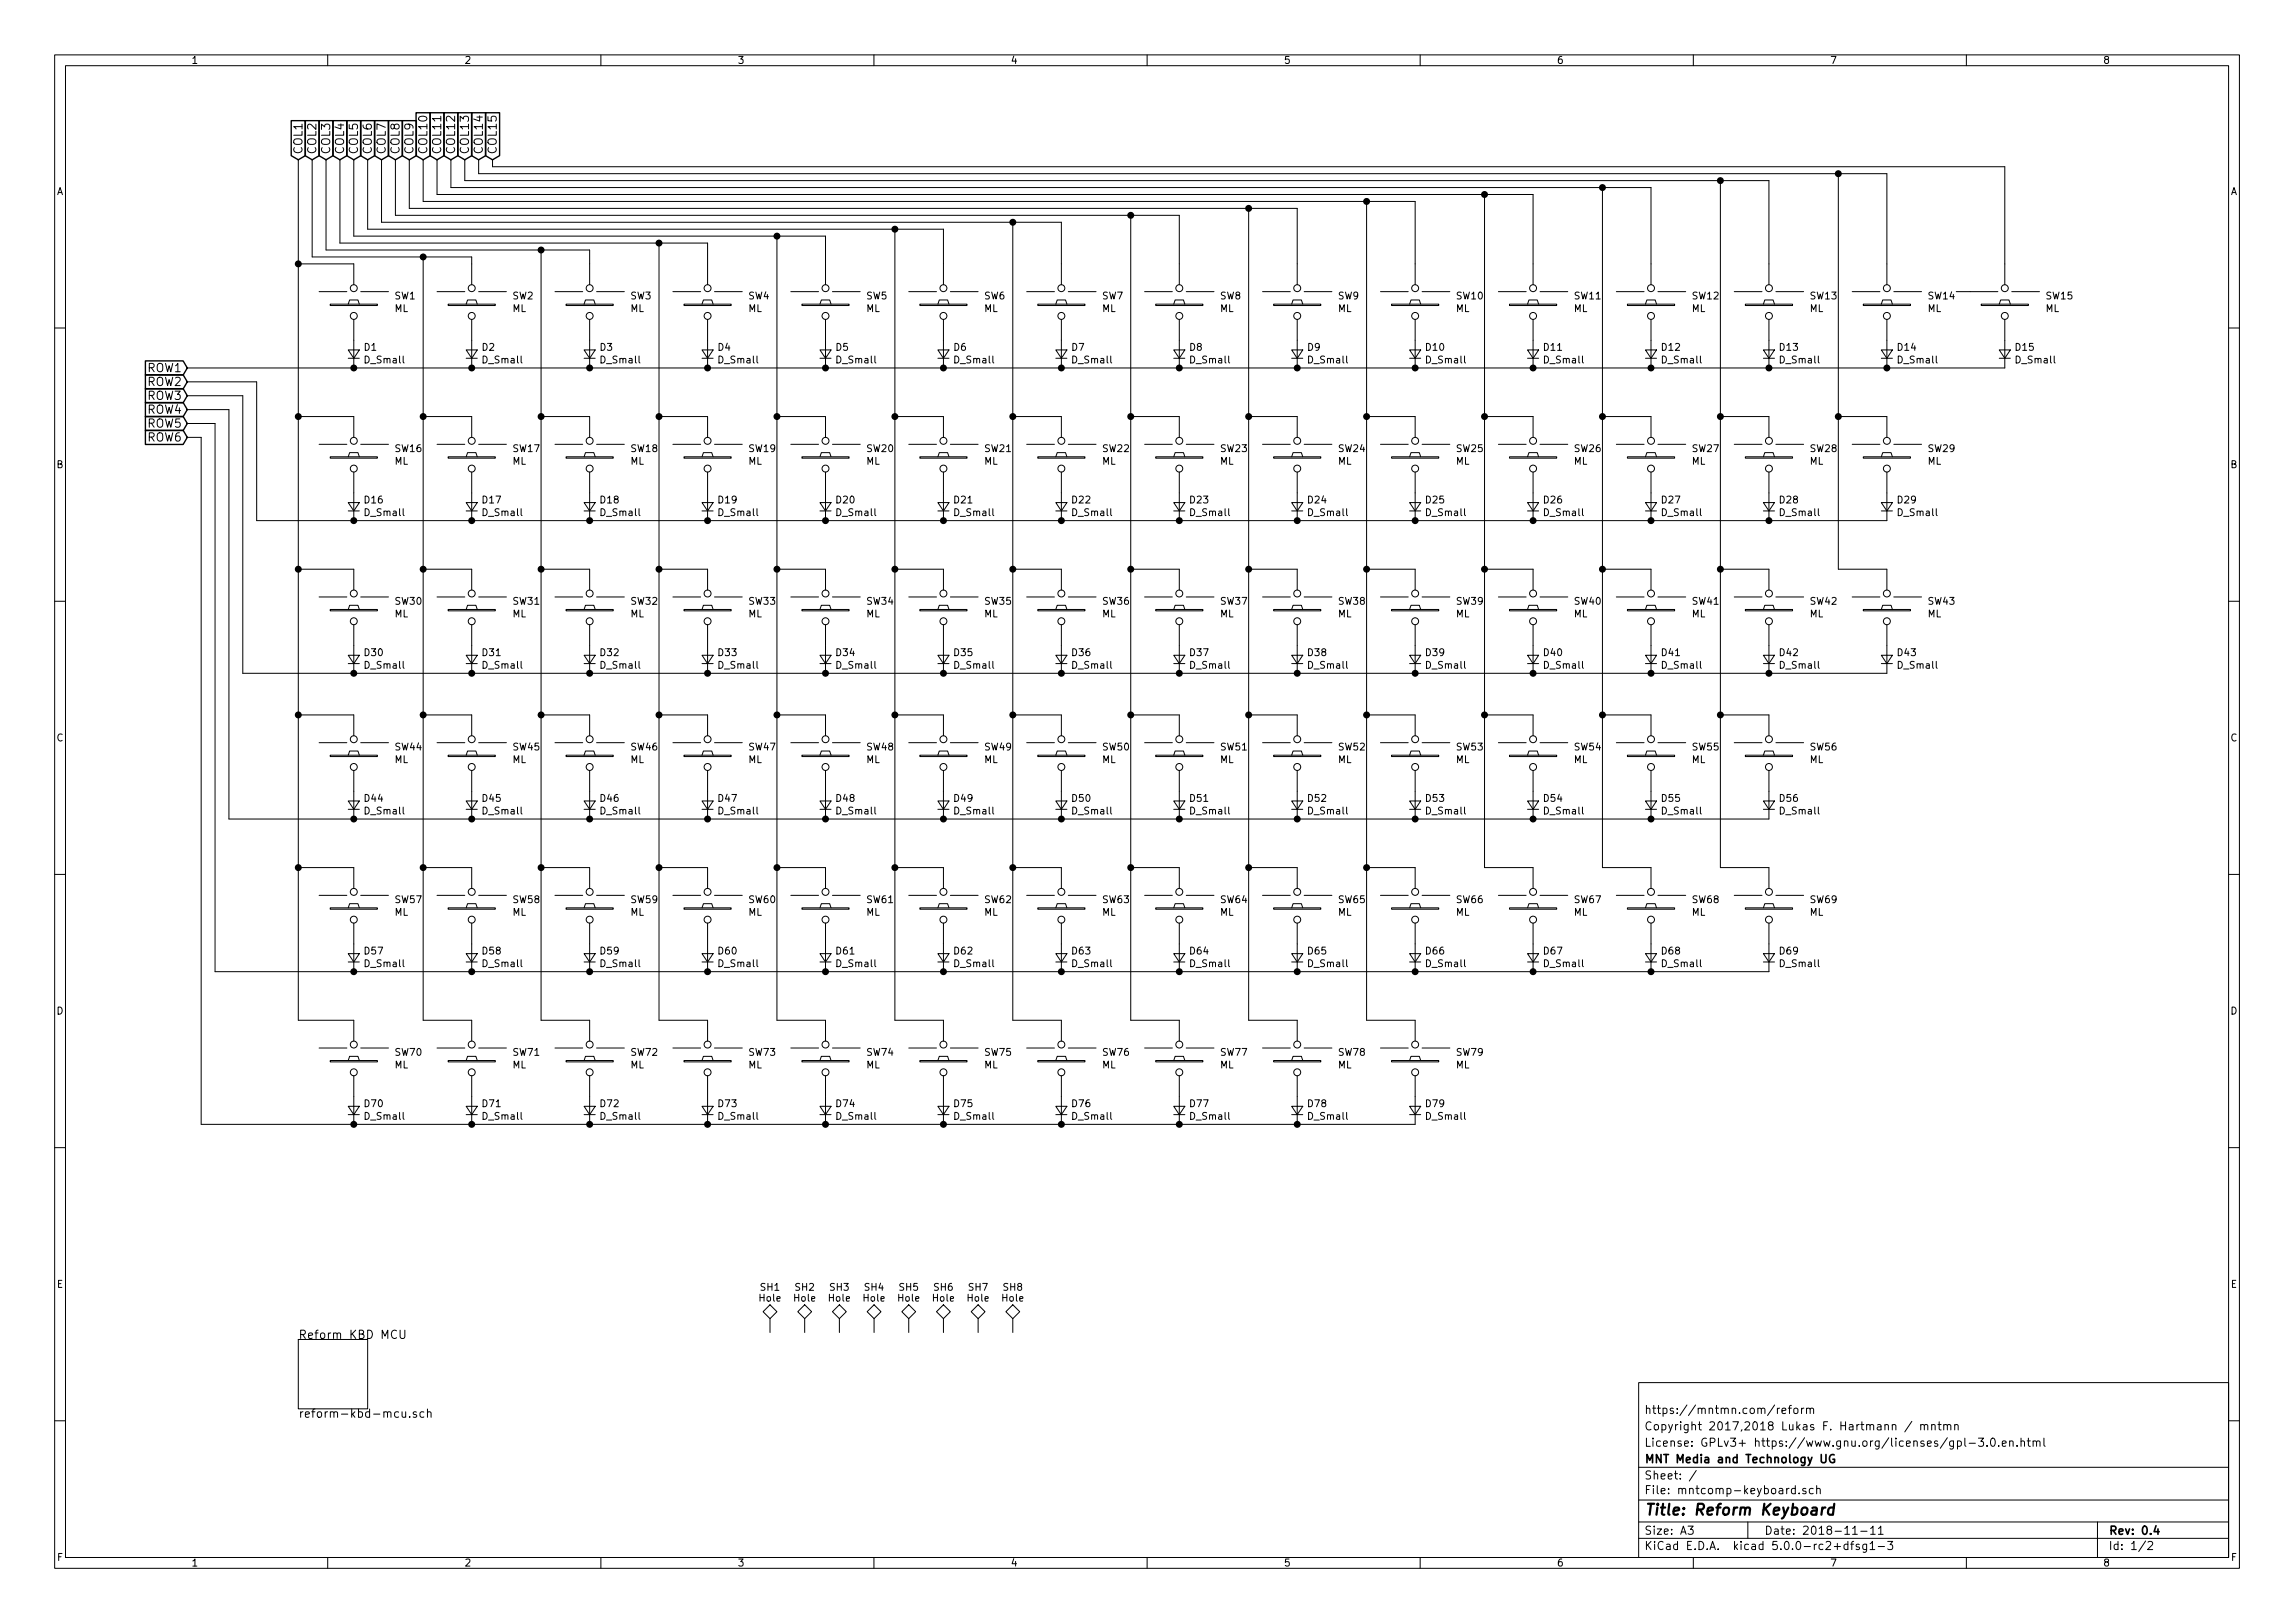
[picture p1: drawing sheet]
<svg xmlns="http://www.w3.org/2000/svg" width="420mm" height="297mm" viewBox="0 0 420 297" stroke-linecap="round" stroke-linejoin="round" font-family="sans-serif">
<defs><g id="words">
<text font-size="2.8" x="301" y="277.3">Title: Reform Keyboard</text>
<g font-size="2.1">
<text x="55.4" y="28.3" transform="rotate(-90 55.4 28.3)">COL1</text>
<text x="57.9" y="28.3" transform="rotate(-90 57.9 28.3)">COL2</text>
<text x="60.5" y="28.3" transform="rotate(-90 60.5 28.3)">COL3</text>
<text x="63" y="28.3" transform="rotate(-90 63 28.3)">COL4</text>
<text x="65.5" y="28.3" transform="rotate(-90 65.5 28.3)">COL5</text>
<text x="68.1" y="28.3" transform="rotate(-90 68.1 28.3)">COL6</text>
<text x="70.6" y="28.3" transform="rotate(-90 70.6 28.3)">COL7</text>
<text x="73.2" y="28.3" transform="rotate(-90 73.2 28.3)">COL8</text>
<text x="75.7" y="28.3" transform="rotate(-90 75.7 28.3)">COL9</text>
<text x="78.2" y="28.3" transform="rotate(-90 78.2 28.3)">COL10</text>
<text x="80.8" y="28.3" transform="rotate(-90 80.8 28.3)">COL11</text>
<text x="83.3" y="28.3" transform="rotate(-90 83.3 28.3)">COL12</text>
<text x="85.9" y="28.3" transform="rotate(-90 85.9 28.3)">COL13</text>
<text x="88.4" y="28.3" transform="rotate(-90 88.4 28.3)">COL14</text>
<text x="90.9" y="28.3" transform="rotate(-90 90.9 28.3)">COL15</text>
<text x="27" y="68.1">ROW1</text>
<text x="27" y="70.6">ROW2</text>
<text x="27" y="73.2">ROW3</text>
<text x="27" y="75.7">ROW4</text>
<text x="27" y="78.3">ROW5</text>
<text x="27" y="80.8">ROW6</text>
<text x="54.6" y="245">Reform KBD MCU</text>
<text x="54.6" y="259.5">reform-kbd-mcu.sch</text>
<text x="301" y="261.8">Copyright 2017,2018 Lukas F. Hartmann / mntmn</text>
<text x="301" y="258.8">https://mntmn.com/reform</text>
<text x="301" y="267.8">MNT Media and Technology UG</text>
<text x="301" y="264.8">License: GPLv3+ https://www.gnu.org/licenses/gpl-3.0.en.html</text>
<text x="301" y="273.5">File: mntcomp-keyboard.sch</text>
<text x="301" y="270.8">Sheet: /</text>
<text x="301" y="280.9">Size: A3</text>
<text x="323" y="280.9">Date: 2018-11-11</text>
<text x="386" y="280.9">Rev: 0.4</text>
<text x="301" y="283.7">KiCad E.D.A. kicad 5.0.0-rc2+dfsg1-3</text>
<text x="386" y="283.7">Id: 1/2</text>
</g>
<g font-size="1.8">
<text x="35" y="11.7">1</text>
<text x="85" y="11.7">2</text>
<text x="135" y="11.7">3</text>
<text x="185" y="11.7">4</text>
<text x="235" y="11.7">5</text>
<text x="285" y="11.7">6</text>
<text x="335" y="11.7">7</text>
<text x="385" y="11.7">8</text>
<text x="10.4" y="35.7">A</text>
<text x="408.4" y="35.7">A</text>
<text x="72.2" y="57.1">ML</text>
<text x="72.3" y="54.8">SW1</text>
<text x="93.8" y="57.1">ML</text>
<text x="93.9" y="54.8">SW2</text>
<text x="115.4" y="57.1">ML</text>
<text x="115.4" y="54.8">SW3</text>
<text x="137" y="57.1">ML</text>
<text x="137" y="54.8">SW4</text>
<text x="158.6" y="57.1">ML</text>
<text x="158.6" y="54.8">SW5</text>
<text x="180.2" y="57.1">ML</text>
<text x="180.2" y="54.8">SW6</text>
<text x="201.8" y="57.1">ML</text>
<text x="201.8" y="54.8">SW7</text>
<text x="223.3" y="57.1">ML</text>
<text x="223.4" y="54.8">SW8</text>
<text x="244.9" y="57.1">ML</text>
<text x="245" y="54.8">SW9</text>
<text x="266.5" y="57.1">ML</text>
<text x="266.7" y="54.8">SW10</text>
<text x="288.1" y="57.1">ML</text>
<text x="288.3" y="54.8">SW11</text>
<text x="309.7" y="57.1">ML</text>
<text x="309.9" y="54.8">SW12</text>
<text x="331.3" y="57.1">ML</text>
<text x="331.4" y="54.8">SW13</text>
<text x="352.9" y="57.1">ML</text>
<text x="353" y="54.8">SW14</text>
<text x="374.5" y="57.1">ML</text>
<text x="374.6" y="54.8">SW15</text>
<text x="66.7" y="64.2">D1</text>
<text x="88.3" y="64.2">D2</text>
<text x="109.9" y="64.2">D3</text>
<text x="131.5" y="64.2">D4</text>
<text x="153.1" y="64.2">D5</text>
<text x="174.7" y="64.2">D6</text>
<text x="196.2" y="64.2">D7</text>
<text x="217.8" y="64.2">D8</text>
<text x="239.4" y="64.2">D9</text>
<text x="261.1" y="64.2">D10</text>
<text x="282.7" y="64.2">D11</text>
<text x="304.3" y="64.2">D12</text>
<text x="325.9" y="64.2">D13</text>
<text x="347.4" y="64.2">D14</text>
<text x="369" y="64.2">D15</text>
<text x="66.9" y="66.5">D_Small</text>
<text x="88.5" y="66.5">D_Small</text>
<text x="110.1" y="66.5">D_Small</text>
<text x="131.7" y="66.5">D_Small</text>
<text x="153.3" y="66.5">D_Small</text>
<text x="174.9" y="66.5">D_Small</text>
<text x="196.4" y="66.5">D_Small</text>
<text x="218" y="66.5">D_Small</text>
<text x="239.6" y="66.5">D_Small</text>
<text x="261.2" y="66.5">D_Small</text>
<text x="282.8" y="66.5">D_Small</text>
<text x="304.4" y="66.5">D_Small</text>
<text x="326" y="66.5">D_Small</text>
<text x="347.6" y="66.5">D_Small</text>
<text x="369.2" y="66.5">D_Small</text>
<text x="72.4" y="82.7">SW16</text>
<text x="94" y="82.7">SW17</text>
<text x="115.5" y="82.7">SW18</text>
<text x="137.1" y="82.7">SW19</text>
<text x="158.7" y="82.7">SW20</text>
<text x="180.3" y="82.7">SW21</text>
<text x="201.9" y="82.7">SW22</text>
<text x="223.5" y="82.7">SW23</text>
<text x="245.1" y="82.7">SW24</text>
<text x="266.7" y="82.7">SW25</text>
<text x="288.3" y="82.7">SW26</text>
<text x="309.9" y="82.7">SW27</text>
<text x="331.4" y="82.7">SW28</text>
<text x="353" y="82.7">SW29</text>
<text x="10.4" y="85.7">B</text>
<text x="72.2" y="85.1">ML</text>
<text x="93.8" y="85.1">ML</text>
<text x="115.4" y="85.1">ML</text>
<text x="137" y="85.1">ML</text>
<text x="158.6" y="85.1">ML</text>
<text x="180.2" y="85.1">ML</text>
<text x="201.8" y="85.1">ML</text>
<text x="223.3" y="85.1">ML</text>
<text x="244.9" y="85.1">ML</text>
<text x="266.5" y="85.1">ML</text>
<text x="288.1" y="85.1">ML</text>
<text x="309.7" y="85.1">ML</text>
<text x="331.3" y="85.1">ML</text>
<text x="352.9" y="85.1">ML</text>
<text x="408.4" y="85.7">B</text>
<text x="66.8" y="92.1">D16</text>
<text x="66.9" y="94.4">D_Small</text>
<text x="88.4" y="92.1">D17</text>
<text x="88.5" y="94.4">D_Small</text>
<text x="110" y="92.1">D18</text>
<text x="110.1" y="94.4">D_Small</text>
<text x="131.5" y="92.1">D19</text>
<text x="131.7" y="94.4">D_Small</text>
<text x="153.1" y="92.1">D20</text>
<text x="153.3" y="94.4">D_Small</text>
<text x="174.7" y="92.1">D21</text>
<text x="174.9" y="94.4">D_Small</text>
<text x="196.3" y="92.1">D22</text>
<text x="196.4" y="94.4">D_Small</text>
<text x="217.9" y="92.1">D23</text>
<text x="218" y="94.4">D_Small</text>
<text x="239.5" y="92.1">D24</text>
<text x="239.6" y="94.4">D_Small</text>
<text x="261.1" y="92.1">D25</text>
<text x="261.2" y="94.4">D_Small</text>
<text x="282.7" y="92.1">D26</text>
<text x="282.8" y="94.4">D_Small</text>
<text x="304.3" y="92.1">D27</text>
<text x="304.4" y="94.4">D_Small</text>
<text x="325.9" y="92.1">D28</text>
<text x="326" y="94.4">D_Small</text>
<text x="347.4" y="92.1">D29</text>
<text x="347.6" y="94.4">D_Small</text>
<text x="72.2" y="113">ML</text>
<text x="72.4" y="110.7">SW30</text>
<text x="93.8" y="113">ML</text>
<text x="94" y="110.7">SW31</text>
<text x="115.4" y="113">ML</text>
<text x="115.5" y="110.7">SW32</text>
<text x="137" y="113">ML</text>
<text x="137.1" y="110.7">SW33</text>
<text x="158.6" y="113">ML</text>
<text x="158.7" y="110.7">SW34</text>
<text x="180.2" y="113">ML</text>
<text x="180.3" y="110.7">SW35</text>
<text x="201.8" y="113">ML</text>
<text x="201.9" y="110.7">SW36</text>
<text x="223.3" y="113">ML</text>
<text x="223.5" y="110.7">SW37</text>
<text x="244.9" y="113">ML</text>
<text x="245.1" y="110.7">SW38</text>
<text x="266.5" y="113">ML</text>
<text x="266.7" y="110.7">SW39</text>
<text x="288.1" y="113">ML</text>
<text x="288.3" y="110.7">SW40</text>
<text x="309.7" y="113">ML</text>
<text x="309.9" y="110.7">SW41</text>
<text x="331.3" y="113">ML</text>
<text x="331.4" y="110.7">SW42</text>
<text x="352.9" y="113">ML</text>
<text x="353" y="110.7">SW43</text>
<text x="66.8" y="120.1">D30</text>
<text x="66.9" y="122.4">D_Small</text>
<text x="88.4" y="120.1">D31</text>
<text x="88.5" y="122.4">D_Small</text>
<text x="110" y="120.1">D32</text>
<text x="110.1" y="122.4">D_Small</text>
<text x="131.5" y="120.1">D33</text>
<text x="131.7" y="122.4">D_Small</text>
<text x="153.1" y="120.1">D34</text>
<text x="153.3" y="122.4">D_Small</text>
<text x="174.7" y="120.1">D35</text>
<text x="174.9" y="122.4">D_Small</text>
<text x="196.3" y="120.1">D36</text>
<text x="196.4" y="122.4">D_Small</text>
<text x="217.9" y="120.1">D37</text>
<text x="218" y="122.4">D_Small</text>
<text x="239.5" y="120.1">D38</text>
<text x="239.6" y="122.4">D_Small</text>
<text x="261.1" y="120.1">D39</text>
<text x="261.2" y="122.4">D_Small</text>
<text x="282.7" y="120.1">D40</text>
<text x="282.8" y="122.4">D_Small</text>
<text x="304.3" y="120.1">D41</text>
<text x="304.4" y="122.4">D_Small</text>
<text x="325.9" y="120.1">D42</text>
<text x="326" y="122.4">D_Small</text>
<text x="347.4" y="120.1">D43</text>
<text x="347.6" y="122.4">D_Small</text>
<text x="10.4" y="135.7">C</text>
<text x="72.4" y="137.3">SW44</text>
<text x="94" y="137.3">SW45</text>
<text x="115.5" y="137.3">SW46</text>
<text x="137.1" y="137.3">SW47</text>
<text x="158.7" y="137.3">SW48</text>
<text x="180.3" y="137.3">SW49</text>
<text x="201.9" y="137.3">SW50</text>
<text x="223.5" y="137.3">SW51</text>
<text x="245.1" y="137.3">SW52</text>
<text x="266.7" y="137.3">SW53</text>
<text x="288.3" y="137.3">SW54</text>
<text x="309.9" y="137.3">SW55</text>
<text x="331.4" y="137.3">SW56</text>
<text x="408.4" y="135.7">C</text>
<text x="72.2" y="139.7">ML</text>
<text x="93.8" y="139.7">ML</text>
<text x="115.4" y="139.7">ML</text>
<text x="137" y="139.7">ML</text>
<text x="158.6" y="139.7">ML</text>
<text x="180.2" y="139.7">ML</text>
<text x="201.8" y="139.7">ML</text>
<text x="223.3" y="139.7">ML</text>
<text x="244.9" y="139.7">ML</text>
<text x="266.5" y="139.7">ML</text>
<text x="288.1" y="139.7">ML</text>
<text x="309.7" y="139.7">ML</text>
<text x="331.3" y="139.7">ML</text>
<text x="66.8" y="146.7">D44</text>
<text x="66.9" y="149.1">D_Small</text>
<text x="88.4" y="146.7">D45</text>
<text x="88.5" y="149.1">D_Small</text>
<text x="110" y="146.7">D46</text>
<text x="110.1" y="149.1">D_Small</text>
<text x="131.5" y="146.7">D47</text>
<text x="131.7" y="149.1">D_Small</text>
<text x="153.1" y="146.7">D48</text>
<text x="153.3" y="149.1">D_Small</text>
<text x="174.7" y="146.7">D49</text>
<text x="174.9" y="149.1">D_Small</text>
<text x="196.3" y="146.7">D50</text>
<text x="196.4" y="149.1">D_Small</text>
<text x="217.9" y="146.7">D51</text>
<text x="218" y="149.1">D_Small</text>
<text x="239.5" y="146.7">D52</text>
<text x="239.6" y="149.1">D_Small</text>
<text x="261.1" y="146.7">D53</text>
<text x="261.2" y="149.1">D_Small</text>
<text x="282.7" y="146.7">D54</text>
<text x="282.8" y="149.1">D_Small</text>
<text x="304.3" y="146.7">D55</text>
<text x="304.4" y="149.1">D_Small</text>
<text x="325.9" y="146.7">D56</text>
<text x="326" y="149.1">D_Small</text>
<text x="72.2" y="167.6">ML</text>
<text x="72.4" y="165.3">SW57</text>
<text x="93.8" y="167.6">ML</text>
<text x="94" y="165.3">SW58</text>
<text x="115.4" y="167.6">ML</text>
<text x="115.5" y="165.3">SW59</text>
<text x="137" y="167.6">ML</text>
<text x="137.1" y="165.3">SW60</text>
<text x="158.6" y="167.6">ML</text>
<text x="158.7" y="165.3">SW61</text>
<text x="180.2" y="167.6">ML</text>
<text x="180.3" y="165.3">SW62</text>
<text x="201.8" y="167.6">ML</text>
<text x="201.9" y="165.3">SW63</text>
<text x="223.3" y="167.6">ML</text>
<text x="223.5" y="165.3">SW64</text>
<text x="244.9" y="167.6">ML</text>
<text x="245.1" y="165.3">SW65</text>
<text x="266.5" y="167.6">ML</text>
<text x="266.7" y="165.3">SW66</text>
<text x="288.1" y="167.6">ML</text>
<text x="288.3" y="165.3">SW67</text>
<text x="309.7" y="167.6">ML</text>
<text x="309.9" y="165.3">SW68</text>
<text x="331.3" y="167.6">ML</text>
<text x="331.4" y="165.3">SW69</text>
<text x="66.8" y="174.7">D57</text>
<text x="66.9" y="177">D_Small</text>
<text x="88.4" y="174.7">D58</text>
<text x="88.5" y="177">D_Small</text>
<text x="110" y="174.7">D59</text>
<text x="110.1" y="177">D_Small</text>
<text x="131.5" y="174.7">D60</text>
<text x="131.7" y="177">D_Small</text>
<text x="153.1" y="174.7">D61</text>
<text x="153.3" y="177">D_Small</text>
<text x="174.7" y="174.7">D62</text>
<text x="174.9" y="177">D_Small</text>
<text x="196.3" y="174.7">D63</text>
<text x="196.4" y="177">D_Small</text>
<text x="217.9" y="174.7">D64</text>
<text x="218" y="177">D_Small</text>
<text x="239.5" y="174.7">D65</text>
<text x="239.6" y="177">D_Small</text>
<text x="261.1" y="174.7">D66</text>
<text x="261.2" y="177">D_Small</text>
<text x="282.7" y="174.7">D67</text>
<text x="282.8" y="177">D_Small</text>
<text x="304.3" y="174.7">D68</text>
<text x="304.4" y="177">D_Small</text>
<text x="325.9" y="174.7">D69</text>
<text x="326" y="177">D_Small</text>
<text x="10.4" y="185.7">D</text>
<text x="408.4" y="185.7">D</text>
<text x="72.2" y="195.5">ML</text>
<text x="72.4" y="193.2">SW70</text>
<text x="93.8" y="195.5">ML</text>
<text x="94" y="193.2">SW71</text>
<text x="115.4" y="195.5">ML</text>
<text x="115.5" y="193.2">SW72</text>
<text x="137" y="195.5">ML</text>
<text x="137.1" y="193.2">SW73</text>
<text x="158.6" y="195.5">ML</text>
<text x="158.7" y="193.2">SW74</text>
<text x="180.2" y="195.5">ML</text>
<text x="180.3" y="193.2">SW75</text>
<text x="201.8" y="195.5">ML</text>
<text x="201.9" y="193.2">SW76</text>
<text x="223.3" y="195.5">ML</text>
<text x="223.5" y="193.2">SW77</text>
<text x="244.9" y="195.5">ML</text>
<text x="245.1" y="193.2">SW78</text>
<text x="266.5" y="195.5">ML</text>
<text x="266.7" y="193.2">SW79</text>
<text x="66.8" y="202.6">D70</text>
<text x="88.4" y="202.6">D71</text>
<text x="110" y="202.6">D72</text>
<text x="131.5" y="202.6">D73</text>
<text x="153.1" y="202.6">D74</text>
<text x="174.7" y="202.6">D75</text>
<text x="196.3" y="202.6">D76</text>
<text x="217.9" y="202.6">D77</text>
<text x="239.5" y="202.6">D78</text>
<text x="261.1" y="202.6">D79</text>
<text x="66.9" y="204.9">D_Small</text>
<text x="88.5" y="204.9">D_Small</text>
<text x="110.1" y="204.9">D_Small</text>
<text x="131.7" y="204.9">D_Small</text>
<text x="153.3" y="204.9">D_Small</text>
<text x="174.9" y="204.9">D_Small</text>
<text x="196.4" y="204.9">D_Small</text>
<text x="218" y="204.9">D_Small</text>
<text x="239.6" y="204.9">D_Small</text>
<text x="261.2" y="204.9">D_Small</text>
<text x="10.4" y="235.7">E</text>
<text x="139.1" y="238.2">Hole</text>
<text x="139.3" y="236.2">SH1</text>
<text x="145.4" y="238.2">Hole</text>
<text x="145.6" y="236.2">SH2</text>
<text x="151.8" y="238.2">Hole</text>
<text x="152" y="236.2">SH3</text>
<text x="158.1" y="238.2">Hole</text>
<text x="158.3" y="236.2">SH4</text>
<text x="164.5" y="238.2">Hole</text>
<text x="164.7" y="236.2">SH5</text>
<text x="170.8" y="238.2">Hole</text>
<text x="171" y="236.2">SH6</text>
<text x="177.2" y="238.2">Hole</text>
<text x="177.4" y="236.2">SH7</text>
<text x="183.5" y="238.2">Hole</text>
<text x="183.7" y="236.2">SH8</text>
<text x="408.4" y="235.7">E</text>
<text x="10.5" y="285.7">F</text>
<text x="35" y="286.7">1</text>
<text x="85" y="286.7">2</text>
<text x="135" y="286.7">3</text>
<text x="185" y="286.7">4</text>
<text x="235" y="286.7">5</text>
<text x="285" y="286.7">6</text>
<text x="335" y="286.7">7</text>
<text x="385" y="286.7">8</text>
<text x="408.5" y="285.7">F</text>
</g>
</g></defs>
<g fill="none" stroke="#000" stroke-width=".18">
<path d="M10 10h400v277h-400zM12 12h396v273.1h-396zM60 10v2M110 10v2M160 10v2M210 10v2M260 10v2M310 10v2M360 10v2M54.6 29.2v157.5h10.2v3.8M57.1 29.2v17.8h29.3v5.1M59.7 29.2v16.6h48.2v6.3"/>
<path d="M62.2 29.2v15.3h67.3v7.6M64.8 29.2v14h86.3v8.9M67.3 29.2v12.7h105.4v10.2M69.8 29.2v11.5h124.5v11.4M72.4 29.2v10.2h143.5v12.7M74.9 29.2v8.9h162.6v14M77.5 29.2v7.7h181.6v15.2M80 29.2v6.4h200.7v16.5M80.7 21.3v.9M82.5 29.2v5.1h219.8v17.8M85.1 29.2v3.9h238.7v19M87.6 29.2v2.6h257.8v20.3"/>
<path d="M90.2 29.2v1.3h276.8v21.6M207 39.4v147.3h8.9v3.8M228.6 38.1v148.6h8.9v3.8M250.2 36.9v149.8h8.9v3.8M271.8 35.6v123.2h8.9v3.8M293.4 34.3v124.5h8.9v3.8M315 33.1v125.7h8.8v3.8M336.5 31.8v72.4h8.9v3.8M54.6 48.3h10.2v3.8M58.4 53.4h5.1M60.5 55.7h8.6v.2h-8.6zM63.8 55.7l.2-.8h1.5l.3 .8"/>
<path d="M64.8 58.5v8.8M66 53.4h5.1M77.5 47v139.7h8.9v3.8M80 53.4h5.1M82 55.7h8.7v.2h-8.7zM85.3 55.7l.3-.8h1.5l.3 .8M86.4 58.5v8.8M87.6 53.4h5.1M99.1 45.8v140.9h8.8v3.8M101.6 53.4h5.1M103.6 55.7h8.7v.2h-8.7zM106.9 55.7l.3-.8h1.5l.3 .8"/>
<path d="M107.9 58.5v8.8M109.2 53.4h5.1M120.6 44.5v142.2h8.9v3.8M123.2 53.4h5.1M125.2 55.7h8.7v.2h-8.7zM128.5 55.7l.3-.8h1.5l.3 .8M129.5 58.5v8.8M130.8 53.4h5.1M142.2 43.2v143.5h8.9v3.8M144.8 53.4h5.1M146.8 55.7h8.6v.2h-8.6zM150.1 55.7l.3-.8h1.5l.2 .8"/>
<path d="M151.1 58.5v8.8M152.4 53.4h5.1M163.8 41.9v144.8h8.9v3.8M166.4 53.4h5M168.4 55.7h8.6v.2h-8.6zM171.7 55.7l.3-.8h1.5l.2 .8M172.7 58.5v8.8M174 53.4h5.1M185.4 40.7v146h8.9v3.8M188 53.4h5M190 55.7h8.6v.2h-8.6zM193.3 55.7l.2-.8h1.6l.2 .8"/>
<path d="M194.3 58.5v8.8M195.6 53.4h5.1M209.5 53.4h5.1M211.6 55.7h8.6v.2h-8.6zM214.9 55.7l.2-.8h1.6l.2 .8M215.9 58.5v8.8M217.2 53.4h5M231.1 53.4h5.1M233.2 55.7h8.6v.2h-8.6zM236.5 55.7l.2-.8h1.6l.2 .8M237.5 58.5v8.8M238.8 53.4h5"/>
<path d="M252.7 53.4h5.1M254.8 55.7h8.6v.2h-8.6zM258.1 55.7l.2-.8h1.5l.3 .8M259.1 58.5v8.8M260.3 53.4h5.1M274.3 53.4h5.1M276.4 55.7h8.6v.2h-8.6zM279.7 55.7l.2-.8h1.5l.3 .8M280.7 58.5v8.8M281.9 53.4h5.1M295.9 53.4h5.1M297.9 55.7h8.7v.2h-8.7z"/>
<path d="M301.2 55.7l.3-.8h1.5l.3 .8M302.3 58.5v8.8M303.5 53.4h5.1M317.5 53.4h5.1M319.5 55.7h8.7v.2h-8.7zM322.8 55.7l.3-.8h1.5l.3 .8M323.8 58.5v8.8M325.1 53.4h5.1M339.1 53.4h5.1M341.1 55.7h8.7v.2h-8.7zM344.4 55.7l.3-.8h1.5l.3 .8M345.4 58.5v8.8"/>
<path d="M346.7 53.4h5.1M358.1 53.4h7.7M362.7 55.7h8.6v.2h-8.6zM366 55.7l.3-.8h1.5l.2 .8M367 58.5v8.8h-332.7M368.3 53.4h5.1M10 60h2M34.3 75h7.6v74.9h281.9v-8.9M34.3 77.5h5.1v100.3h284.4v-8.9M34.3 69.9h12.7v25.4h298.4v-8.9M34.3 72.4h10.1v50.8h301v-8.9M54.6 76.2h10.2v3.8"/>
<path d="M63.8 64h2l-1 1.6zM63.8 65.6h2M77.5 76.2h8.9v3.8M85.3 64h2.1l-1 1.6zM85.3 65.6h2.1M99.1 76.2h8.8v3.8M106.9 64h2.1l-1.1 1.6zM106.9 65.6h2.1M120.6 76.2h8.9v3.8M128.5 64h2.1l-1.1 1.6zM128.5 65.6h2.1M142.2 76.2h8.9v3.8"/>
<path d="M150.1 64h2l-1 1.6zM150.1 65.6h2M163.8 76.2h8.9v3.8M171.7 64h2l-1 1.6zM171.7 65.6h2M185.4 76.2h8.9v3.8M193.3 64h2l-1 1.6zM193.3 65.6h2M207 76.2h8.9v3.8M214.9 64h2l-1 1.6zM214.9 65.6h2M228.6 76.2h8.9v3.8"/>
<path d="M236.5 64h2l-1 1.6zM236.5 65.6h2M250.2 76.2h8.9v3.8M258.1 64h2l-1 1.6zM258.1 65.6h2M271.8 76.2h8.9v3.8M279.7 64h2l-1 1.6zM279.7 65.6h2M293.4 76.2h8.9v3.8M301.2 64h2.1l-1 1.6zM301.2 65.6h2.1M315 76.2h8.8v3.8"/>
<path d="M322.8 64h2.1l-1.1 1.6zM322.8 65.6h2.1M336.5 76.2h8.9v3.8M344.4 64h2.1l-1.1 1.6zM344.4 65.6h2.1M366 64h2l-1 1.6zM366 65.6h2M408 60h2M34.3 80h2.5v125.8h222.3v-8.9M58.4 81.3h5.1M60.5 83.6h8.6v.3h-8.6zM63.8 83.6l.2-.8h1.5l.3 .8"/>
<path d="M63.8 92h2l-1 1.5zM63.8 93.5h2M64.8 86.4v8.9M66 81.3h5.1M80 81.3h5.1M82 83.6h8.7v.3h-8.7zM85.3 83.6l.3-.8h1.5l.3 .8M85.3 92h2.1l-1 1.5zM85.3 93.5h2.1M86.4 86.4v8.9M87.6 81.3h5.1M101.6 81.3h5.1"/>
<path d="M103.6 83.6h8.7v.3h-8.7zM106.9 83.6l.3-.8h1.5l.3 .8M106.9 92h2.1l-1.1 1.5zM106.9 93.5h2.1M107.9 86.4v8.9M109.2 81.3h5.1M123.2 81.3h5.1M125.2 83.6h8.7v.3h-8.7zM128.5 83.6l.3-.8h1.5l.3 .8M128.5 92h2.1l-1.1 1.5zM128.5 93.5h2.1M129.5 86.4v8.9"/>
<path d="M130.8 81.3h5.1M144.8 81.3h5.1M146.8 83.6h8.6v.3h-8.6zM150.1 83.6l.3-.8h1.5l.2 .8M150.1 92h2l-1 1.5zM150.1 93.5h2M151.1 86.4v8.9M152.4 81.3h5.1M166.4 81.3h5M168.4 83.6h8.6v.3h-8.6zM171.7 83.6l.3-.8h1.5l.2 .8M171.7 92h2l-1 1.5z"/>
<path d="M171.7 93.5h2M172.7 86.4v8.9M174 81.3h5.1M188 81.3h5M190 83.6h8.6v.3h-8.6zM193.3 83.6l.2-.8h1.6l.2 .8M193.3 92h2l-1 1.5zM193.3 93.5h2M194.3 86.4v8.9M195.6 81.3h5.1M209.5 81.3h5.1M211.6 83.6h8.6v.3h-8.6z"/>
<path d="M214.9 83.6l.2-.8h1.6l.2 .8M214.9 92h2l-1 1.5zM214.9 93.5h2M215.9 86.4v8.9M217.2 81.3h5M231.1 81.3h5.1M233.2 83.6h8.6v.3h-8.6zM236.5 83.6l.2-.8h1.6l.2 .8M236.5 92h2l-1 1.5zM236.5 93.5h2M237.5 86.4v8.9M238.8 81.3h5"/>
<path d="M252.7 81.3h5.1M254.8 83.6h8.6v.3h-8.6zM258.1 83.6l.2-.8h1.5l.3 .8M258.1 92h2l-1 1.5zM258.1 93.5h2M259.1 86.4v8.9M260.3 81.3h5.1M274.3 81.3h5.1M276.4 83.6h8.6v.3h-8.6zM279.7 83.6l.2-.8h1.5l.3 .8M279.7 92h2l-1 1.5zM279.7 93.5h2"/>
<path d="M280.7 86.4v8.9M281.9 81.3h5.1M295.9 81.3h5.1M297.9 83.6h8.7v.3h-8.7zM301.2 83.6l.3-.8h1.5l.3 .8M301.2 92h2.1l-1 1.5zM301.2 93.5h2.1M302.3 86.4v8.9M303.5 81.3h5.1M317.5 81.3h5.1M319.5 83.6h8.7v.3h-8.7zM322.8 83.6l.3-.8h1.5l.3 .8"/>
<path d="M322.8 92h2.1l-1.1 1.5zM322.8 93.5h2.1M323.8 86.4v8.9M325.1 81.3h5.1M339.1 81.3h5.1M341.1 83.6h8.7v.3h-8.7zM344.4 92h2.1l-1.1 1.5zM344.4 83.6l.3-.8h1.5l.3 .8M344.4 93.5h2.1M346.7 81.3h5.1M10 110h2M54.6 104.2h10.2v3.8"/>
<path d="M58.4 109.3h5.1M60.5 111.5h8.6v.3h-8.6zM63.8 111.5l.2-.7h1.5l.3 .7M63.8 119.9h2l-1 1.5zM64.8 114.3v8.9M66 109.3h5.1M77.5 104.2h8.9v3.8M80 109.3h5.1M82 111.5h8.7v.3h-8.7zM85.3 111.5l.3-.7h1.5l.3 .7M85.3 119.9h2.1l-1 1.5zM86.4 114.3v8.9"/>
<path d="M87.6 109.3h5.1M99.1 104.2h8.8v3.8M101.6 109.3h5.1M103.6 111.5h8.7v.3h-8.7zM106.9 111.5l.3-.7h1.5l.3 .7M106.9 119.9h2.1l-1.1 1.5zM107.9 114.3v8.9M109.2 109.3h5.1M120.6 104.2h8.9v3.8M123.2 109.3h5.1M125.2 111.5h8.7v.3h-8.7zM128.5 111.5l.3-.7h1.5l.3 .7"/>
<path d="M128.5 119.9h2.1l-1.1 1.5zM129.5 114.3v8.9M130.8 109.3h5.1M142.2 104.2h8.9v3.8M144.8 109.3h5.1M146.8 111.5h8.6v.3h-8.6zM150.1 111.5l.3-.7h1.5l.2 .7M150.1 119.9h2l-1 1.5zM151.1 114.3v8.9M152.4 109.3h5.1M163.8 104.2h8.9v3.8M166.4 109.3h5"/>
<path d="M168.4 111.5h8.6v.3h-8.6zM171.7 111.5l.3-.7h1.5l.2 .7M171.7 119.9h2l-1 1.5zM172.7 114.3v8.9M174 109.3h5.1M185.4 104.2h8.9v3.8M188 109.3h5M190 111.5h8.6v.3h-8.6zM193.3 111.5l.2-.7h1.6l.2 .7M193.3 119.9h2l-1 1.5zM194.3 114.3v8.9M195.6 109.3h5.1"/>
<path d="M207 104.2h8.9v3.8M209.5 109.3h5.1M211.6 111.5h8.6v.3h-8.6zM214.9 111.5l.2-.7h1.6l.2 .7M214.9 119.9h2l-1 1.5zM215.9 114.3v8.9M217.2 109.3h5M228.6 104.2h8.9v3.8M231.1 109.3h5.1M233.2 111.5h8.6v.3h-8.6zM236.5 111.5l.2-.7h1.6l.2 .7M236.5 119.9h2l-1 1.5z"/>
<path d="M237.5 114.3v8.9M238.8 109.3h5M250.2 104.2h8.9v3.8M252.7 109.3h5.1M254.8 111.5h8.6v.3h-8.6zM258.1 111.5l.2-.7h1.5l.3 .7M258.1 119.9h2l-1 1.5zM259.1 114.3v8.9M260.3 109.3h5.1M271.8 104.2h8.9v3.8M274.3 109.3h5.1M276.4 111.5h8.6v.3h-8.6z"/>
<path d="M279.7 111.5l.2-.7h1.5l.3 .7M279.7 119.9h2l-1 1.5zM280.7 114.3v8.9M281.9 109.3h5.1M293.4 104.2h8.9v3.8M295.9 109.3h5.1M297.9 111.5h8.7v.3h-8.7zM301.2 111.5l.3-.7h1.5l.3 .7M301.2 119.9h2.1l-1 1.5zM302.3 114.3v8.9M303.5 109.3h5.1M315 104.2h8.8v3.8"/>
<path d="M317.5 109.3h5.1M319.5 111.5h8.7v.3h-8.7zM322.8 111.5l.3-.7h1.5l.3 .7M322.8 119.9h2.1l-1.1 1.5zM323.8 114.3v8.9M325.1 109.3h5.1M339.1 109.3h5.1M341.1 111.5h8.7v.3h-8.7zM344.4 111.5l.3-.7h1.5l.3 .7M344.4 119.9h2.1l-1.1 1.5zM346.7 109.3h5.1M408 110h2"/>
<path d="M54.6 130.8h10.2v3.9M58.4 135.9h5.1M60.5 138.2h8.6v.3h-8.6zM63.8 138.2l.2-.7h1.5l.3 .7M63.8 121.4h2M66 135.9h5.1M77.5 130.8h8.9v3.9M80 135.9h5.1M82 138.2h8.7v.3h-8.7zM85.3 138.2l.3-.7h1.5l.3 .7M85.3 121.4h2.1M87.6 135.9h5.1"/>
<path d="M99.1 130.8h8.8v3.9M101.6 135.9h5.1M103.6 138.2h8.7v.3h-8.7zM106.9 138.2l.3-.7h1.5l.3 .7M106.9 121.4h2.1M109.2 135.9h5.1M120.6 130.8h8.9v3.9M123.2 135.9h5.1M125.2 138.2h8.7v.3h-8.7zM128.5 138.2l.3-.7h1.5l.3 .7M128.5 121.4h2.1M130.8 135.9h5.1"/>
<path d="M142.2 130.8h8.9v3.9M144.8 135.9h5.1M146.8 138.2h8.6v.3h-8.6zM150.1 138.2l.3-.7h1.5l.2 .7M150.1 121.4h2M152.4 135.9h5.1M163.8 130.8h8.9v3.9M166.4 135.9h5M168.4 138.2h8.6v.3h-8.6zM171.7 138.2l.3-.7h1.5l.2 .7M171.7 121.4h2M174 135.9h5.1"/>
<path d="M185.4 130.8h8.9v3.9M188 135.9h5M190 138.2h8.6v.3h-8.6zM193.3 138.2l.2-.7h1.6l.2 .7M193.3 121.4h2M195.6 135.9h5.1M207 130.8h8.9v3.9M209.5 135.9h5.1M211.6 138.2h8.6v.3h-8.6zM214.9 138.2l.2-.7h1.6l.2 .7M214.9 121.4h2M217.2 135.9h5"/>
<path d="M228.6 130.8h8.9v3.9M231.1 135.9h5.1M233.2 138.2h8.6v.3h-8.6zM236.5 138.2l.2-.7h1.6l.2 .7M236.5 121.4h2M238.8 135.9h5M250.2 130.8h8.9v3.9M252.7 135.9h5.1M254.8 138.2h8.6v.3h-8.6zM258.1 138.2l.2-.7h1.5l.3 .7M258.1 121.4h2M260.3 135.9h5.1"/>
<path d="M271.8 130.8h8.9v3.9M274.3 135.9h5.1M276.4 138.2h8.6v.3h-8.6zM279.7 138.2l.2-.7h1.5l.3 .7M279.7 121.4h2M281.9 135.9h5.1M293.4 130.8h8.9v3.9M295.9 135.9h5.1M297.9 138.2h8.7v.3h-8.7zM301.2 138.2l.3-.7h1.5l.3 .7M301.2 121.4h2.1M303.5 135.9h5.1"/>
<path d="M315 130.8h8.8v3.9M317.5 135.9h5.1M319.5 138.2h8.7v.3h-8.7zM322.8 138.2l.3-.7h1.5l.3 .7M322.8 121.4h2.1M325.1 135.9h5.1M344.4 121.4h2.1M54.6 158.8h10.2v3.8M63.8 146.6h2l-1 1.5zM63.8 148.1h2M64.8 141v8.9M77.5 158.8h8.9v3.8"/>
<path d="M85.3 146.6h2.1l-1 1.5zM85.3 148.1h2.1M86.4 141v8.9M99.1 158.8h8.8v3.8M106.9 146.6h2.1l-1.1 1.5zM106.9 148.1h2.1M107.9 141v8.9M120.6 158.8h8.9v3.8M128.5 146.6h2.1l-1.1 1.5zM128.5 148.1h2.1M129.5 141v8.9M142.2 158.8h8.9v3.8"/>
<path d="M150.1 146.6h2l-1 1.5zM150.1 148.1h2M151.1 141v8.9M163.8 158.8h8.9v3.8M171.7 146.6h2l-1 1.5zM171.7 148.1h2M172.7 141v8.9M185.4 158.8h8.9v3.8M193.3 146.6h2l-1 1.5zM193.3 148.1h2M194.3 141v8.9M207 158.8h8.9v3.8"/>
<path d="M214.9 146.6h2l-1 1.5zM214.9 148.1h2M215.9 141v8.9M228.6 158.8h8.9v3.8M236.5 146.6h2l-1 1.5zM236.5 148.1h2M237.5 141v8.9M250.2 158.8h8.9v3.8M258.1 146.6h2l-1 1.5zM258.1 148.1h2M259.1 141v8.9M279.7 146.6h2l-1 1.5z"/>
<path d="M279.7 148.1h2M280.7 141v8.9M301.2 146.6h2.1l-1 1.5zM301.2 148.1h2.1M302.3 141v8.9M322.8 146.6h2.1l-1.1 1.5zM322.8 148.1h2.1M10 160h2M58.4 163.9h5.1M60.5 166.2h8.6v.2h-8.6zM63.8 166.2l.2-.8h1.5l.3 .8M63.8 174.5h2l-1 1.6z"/>
<path d="M63.8 176.1h2M64.8 168.9v8.9M66 163.9h5.1M80 163.9h5.1M82 166.2h8.7v.2h-8.7zM85.3 166.2l.3-.8h1.5l.3 .8M85.3 174.5h2.1l-1 1.6zM85.3 176.1h2.1M86.4 168.9v8.9M87.6 163.9h5.1M101.6 163.9h5.1M103.6 166.2h8.7v.2h-8.7z"/>
<path d="M106.9 166.2l.3-.8h1.5l.3 .8M106.9 174.5h2.1l-1.1 1.6zM106.9 176.1h2.1M107.9 168.9v8.9M109.2 163.9h5.1M123.2 163.9h5.1M125.2 166.2h8.7v.2h-8.7zM128.5 166.2l.3-.8h1.5l.3 .8M128.5 174.5h2.1l-1.1 1.6zM128.5 176.1h2.1M129.5 168.9v8.9M130.8 163.9h5.1"/>
<path d="M144.8 163.9h5.1M146.8 166.2h8.6v.2h-8.6zM150.1 166.2l.3-.8h1.5l.2 .8M150.1 174.5h2l-1 1.6zM150.1 176.1h2M151.1 168.9v8.9M152.4 163.9h5.1M166.4 163.9h5M168.4 166.2h8.6v.2h-8.6zM171.7 166.2l.3-.8h1.5l.2 .8M171.7 174.5h2l-1 1.6zM171.7 176.1h2"/>
<path d="M172.7 168.9v8.9M174 163.9h5.1M188 163.9h5M190 166.2h8.6v.2h-8.6zM193.3 166.2l.2-.8h1.6l.2 .8M193.3 174.5h2l-1 1.6zM193.3 176.1h2M194.3 168.9v8.9M195.6 163.9h5.1M209.5 163.9h5.1M211.6 166.2h8.6v.2h-8.6zM214.9 166.2l.2-.8h1.6l.2 .8"/>
<path d="M214.9 174.5h2l-1 1.6zM214.9 176.1h2M215.9 168.9v8.9M217.2 163.9h5M231.1 163.9h5.1M233.2 166.2h8.6v.2h-8.6zM236.5 166.2l.2-.8h1.6l.2 .8M236.5 174.5h2l-1 1.6zM236.5 176.1h2M237.5 168.9v8.9M238.8 163.9h5M252.7 163.9h5.1"/>
<path d="M254.8 166.2h8.6v.2h-8.6zM258.1 166.2l.2-.8h1.5l.3 .8M258.1 174.5h2l-1 1.6zM258.1 176.1h2M259.1 168.9v8.9M260.3 163.9h5.1M274.3 163.9h5.1M276.4 166.2h8.6v.2h-8.6zM279.7 166.2l.2-.8h1.5l.3 .8M279.7 174.5h2l-1 1.6zM279.7 176.1h2M280.7 168.9v8.9"/>
<path d="M281.9 163.9h5.1M295.9 163.9h5.1M297.9 166.2h8.7v.2h-8.7zM301.2 166.2l.3-.8h1.5l.3 .8M301.2 174.5h2.1l-1 1.6zM301.2 176.1h2.1M302.3 168.9v8.9M303.5 163.9h5.1M317.5 163.9h5.1M319.5 166.2h8.7v.2h-8.7zM322.8 166.2l.3-.8h1.5l.3 .8M322.8 174.5h2.1l-1.1 1.6z"/>
<path d="M322.8 176.1h2.1M325.1 163.9h5.1M408 160h2M58.4 191.8h5.1M60.5 194.1h8.6v.2h-8.6zM63.8 194.1l.2-.8h1.5l.3 .8M64.8 196.9v8.9M66 191.8h5.1M80 191.8h5.1M82 194.1h8.7v.2h-8.7zM85.3 194.1l.3-.8h1.5l.3 .8M86.4 196.9v8.9"/>
<path d="M87.6 191.8h5.1M101.6 191.8h5.1M103.6 194.1h8.7v.2h-8.7zM106.9 194.1l.3-.8h1.5l.3 .8M107.9 196.9v8.9M109.2 191.8h5.1M123.2 191.8h5.1M125.2 194.1h8.7v.2h-8.7zM128.5 194.1l.3-.8h1.5l.3 .8M129.5 196.9v8.9M130.8 191.8h5.1M144.8 191.8h5.1"/>
<path d="M146.8 194.1h8.6v.2h-8.6zM150.1 194.1l.3-.8h1.5l.2 .8M151.1 196.9v8.9M152.4 191.8h5.1M166.4 191.8h5M168.4 194.1h8.6v.2h-8.6zM171.7 194.1l.3-.8h1.5l.2 .8M172.7 196.9v8.9M174 191.8h5.1M188 191.8h5M190 194.1h8.6v.2h-8.6zM193.3 194.1l.2-.8h1.6l.2 .8"/>
<path d="M194.3 196.9v8.9M195.6 191.8h5.1M209.5 191.8h5.1M211.6 194.1h8.6v.2h-8.6zM214.9 194.1l.2-.8h1.6l.2 .8M215.9 196.9v8.9M217.2 191.8h5M231.1 191.8h5.1M233.2 194.1h8.6v.2h-8.6zM236.5 194.1l.2-.8h1.6l.2 .8M237.5 196.9v8.9M238.8 191.8h5"/>
<path d="M252.7 191.8h5.1M254.8 194.1h8.6v.2h-8.6zM258.1 194.1l.2-.8h1.5l.3 .8M260.3 191.8h5.1M10 210h2M63.8 202.5h2l-1 1.5zM63.8 204h2M85.3 202.5h2.1l-1 1.5zM85.3 204h2.1M106.9 202.5h2.1l-1.1 1.5zM106.9 204h2.1M128.5 202.5h2.1l-1.1 1.5z"/>
<path d="M128.5 204h2.1M150.1 202.5h2l-1 1.5zM150.1 204h2M171.7 202.5h2l-1 1.5zM171.7 204h2M193.3 202.5h2l-1 1.5zM193.3 204h2M214.9 202.5h2l-1 1.5zM214.9 204h2M236.5 202.5h2l-1 1.5zM236.5 204h2M258.1 202.5h2l-1 1.5z"/>
<path d="M258.1 204h2M408 210h2M54.6 245.1h12.7v12.7h-12.7zM72.6 243.6a.62 .62 0 0 0-.8 0 .62 .62 0 0 0-.1 .7 .57 .57 0 0 0 .2 .6 .57 .57 0 0 0 .7-.1M73.3 243.4v1.3l.2 .3 .5-.1 .1-.2v-1.3M73.6 258.4v.8a.37 .37 0 0 0 .3 .2 .37 .37 0 0 0 .4-.2M74.3 258.4v1M75 259.2v.2M76.2 258.5a.37 .37 0 0 0-.6 .1l.1 .2 .6 .3-.2 .3-.5-.1M77.6 258.5l-.4-.1-.3 .3v.4l.1 .2h.6M78.3 258.5a.37 .37 0 0 1 .6 .1v.8M78.3 257.9v1.5"/>
<path d="M139.7 240.1l1.3-1.3 1.2 1.3-1.2 1.2zM141 241.3v2.6M146 240.1l1.3-1.3 1.3 1.3-1.3 1.2zM147.3 241.3v2.6M152.4 240.1l1.3-1.3 1.2 1.3-1.2 1.2zM153.7 241.3v2.6M158.7 240.1l1.3-1.3 1.3 1.3-1.3 1.2zM160 241.3v2.6M165.1 240.1l1.3-1.3 1.2 1.3-1.2 1.2zM166.4 241.3v2.6M171.4 240.1l1.3-1.3 1.3 1.3-1.3 1.2zM172.7 241.3v2.6"/>
<path d="M177.8 240.1l1.3-1.3 1.2 1.3-1.2 1.2zM179.1 241.3v2.6M184.1 240.1l1.3-1.3 1.3 1.3-1.3 1.2zM185.4 241.3v2.6M300 253h108v32.1h-108zM325.4 257.7v1M325.8 257.7l-.3 .1-.1 .2M326.2 258.2l.7-.1v-.3l-.4-.1-.3 .2 .1 .7h.6M327.4 257.7h.6M328 257.2l-.3 .1-.1 .1v1.3M328.4 257.8l.3-.1 .4 .1v.8l-.2 .1-.5-.1zM329.8 257.7v1"/>
<path d="M330.3 257.7l-.4 .1-.1 .2M330.7 257.8h.1a.37 .37 0 0 1 .6 .1v.8M330.7 257.7v1M331.4 257.9v-.1a.37 .37 0 0 1 .6 .1v.8M10 260h2M300 278.5h108M300 274.5h108M300 268.5h108M309 279.3h1l-.5 .6 .4 .1v.7l-.2 .1-.7-.1M310.5 269.1l-1.2 2M320 278.5v3M328.7 272.5l-.5-.1-.2 .3 .1 .6h.6"/>
<path d="M328.7 271.9v1.5M329.4 273.3v.1M330.6 272.5a.37 .37 0 0 0-.6 .1l.1 .2 .5 .2 .1 .1-.2 .3-.5-.1M332 272.5l-.5-.1-.3 .3 .1 .6 .2 .1 .5-.1M332.6 272.5h.1a.37 .37 0 0 1 .5 .1v.8M332.6 271.9v1.5M339.2 279.7l.4-.4v1.5M342.5 279.7l.4-.4v1.5M343.9 279.7l.4-.4v1.5M350 260.1l-1.3 2M351.6 260.8h.1a.37 .37 0 0 1 .6 .1v.8M351.6 260.7v1"/>
<path d="M352.3 260.9l.2-.2 .4 .1v.9M353.6 260.8l.3-.1 .3 .1 .1 .9M353.6 260.7v1M354.8 260.7h.6M355 260.2v1.3l.4 .2M355.9 260.8a.37 .37 0 0 1 .6 .1v.8M355.9 260.7v1M356.5 260.9l.1-.1a.37 .37 0 0 1 .5 .1v.8M357.9 260.8l.2-.1 .3 .1 .1 .9M357.9 260.7v1M358.4 263.8l.4-.1 .3 .3-.1 .6-.2 .1-.4-.1M359.7 263.2v1.3l.2 .2"/>
<path d="M360.5 264.1h1.1M362.2 263.2h.9l-.5 .6 .5 .1v.7l-.2 .1-.7-.1M363.8 264.6v.1M364.6 263.4l.2-.2a.81 .81 0 0 1 .6 .6 .81 .81 0 0 1-.3 .8l-.2 .1a.79 .79 0 0 1-.3-1.3zM365.9 264.6v.1M366.6 264.2l.7-.1-.1-.3-.4-.1-.2 .2v.7h.6M367.9 263.8l.2-.1 .4 .1 .1 .9M367.9 263.7v1M369.3 264.6v.1M370 263.8h.1a.37 .37 0 0 1 .5 .1v.8M370 263.2v1.5M371.1 263.7h.6"/>
<path d="M371.3 263.2v1.3l.4 .2M372.2 263.8h.1a.37 .37 0 0 1 .5 .1v.8M372.2 263.7v1M372.8 263.9l.2-.2 .4 .1 .1 .9M374.2 263.2v1.3l.2 .2M384 278.5v6.6M408 260h2M60 285.1v1.9M110 285.1v1.9M160 285.1v1.9M210 285.1v1.9M260 285.1v1.9"/>
<path d="M300 281.5h108M310 285.1v1.9M338.3 282.7l-.4-.1-.3 .3 .1 .6 .2 .1 .4-.1M338.3 282.1v1.5M338.8 282.6h.6M339.2 280.8h.8M339.4 282.1l-.4 .2v1.3M340.4 282.7a.37 .37 0 0 0-.6 .1l.1 .2 .5 .2v.1l-.2 .3-.4-.1M340.7 280.2h1.1M341.7 282.6v1.2l-.2 .3-.4-.1M341.7 282.7l-.4-.1-.3 .3 .1 .6h.6M342.4 282.5l.4-.4v1.5"/>
<path d="M342.4 283.6h.8M342.5 280.8h.8M343.9 283h1.1M343.9 280.8h.9M345.6 282.1h.9l-.5 .6 .4 .1v.7l-.2 .1-.6-.1M360 285.1v1.9M392.8 282l-1.3 2M393.2 282.3l.6-.2 .3 .4-.9 1.1h.9"/>
<circle cx="64.8" cy="57.8" r=".63"/>
<circle cx="64.8" cy="52.7" r=".63"/>
<circle cx="86.4" cy="52.7" r=".63"/>
<circle cx="86.4" cy="57.8" r=".63"/>
<circle cx="107.9" cy="57.8" r=".63"/>
<circle cx="107.9" cy="52.7" r=".63"/>
<circle cx="129.5" cy="57.8" r=".63"/>
<circle cx="129.5" cy="52.7" r=".63"/>
<circle cx="151.1" cy="57.8" r=".63"/>
<circle cx="151.1" cy="52.7" r=".63"/>
<circle cx="172.7" cy="52.7" r=".63"/>
<circle cx="172.7" cy="57.8" r=".63"/>
<circle cx="194.3" cy="52.7" r=".63"/>
<circle cx="194.3" cy="57.8" r=".63"/>
<circle cx="215.9" cy="52.7" r=".63"/>
<circle cx="215.9" cy="57.8" r=".63"/>
<circle cx="237.5" cy="52.7" r=".63"/>
<circle cx="237.5" cy="57.8" r=".63"/>
<circle cx="259.1" cy="57.8" r=".63"/>
<circle cx="259.1" cy="52.7" r=".63"/>
<circle cx="280.7" cy="57.8" r=".63"/>
<circle cx="280.7" cy="52.7" r=".63"/>
<circle cx="302.3" cy="57.8" r=".63"/>
<circle cx="302.3" cy="52.7" r=".63"/>
<circle cx="323.8" cy="57.8" r=".63"/>
<circle cx="323.8" cy="52.7" r=".63"/>
<circle cx="345.4" cy="57.8" r=".63"/>
<circle cx="345.4" cy="52.7" r=".63"/>
<circle cx="367" cy="57.8" r=".63"/>
<circle cx="367" cy="52.7" r=".63"/>
<circle cx="64.8" cy="80.7" r=".63"/>
<circle cx="64.8" cy="85.8" r=".63"/>
<circle cx="86.4" cy="85.8" r=".63"/>
<circle cx="86.4" cy="80.7" r=".63"/>
<circle cx="107.9" cy="80.7" r=".63"/>
<circle cx="107.9" cy="85.8" r=".63"/>
<circle cx="129.5" cy="80.7" r=".63"/>
<circle cx="129.5" cy="85.8" r=".63"/>
<circle cx="151.1" cy="80.7" r=".63"/>
<circle cx="151.1" cy="85.8" r=".63"/>
<circle cx="172.7" cy="85.8" r=".63"/>
<circle cx="172.7" cy="80.7" r=".63"/>
<circle cx="194.3" cy="80.7" r=".63"/>
<circle cx="194.3" cy="85.8" r=".63"/>
<circle cx="215.9" cy="85.8" r=".63"/>
<circle cx="215.9" cy="80.7" r=".63"/>
<circle cx="237.5" cy="85.8" r=".63"/>
<circle cx="237.5" cy="80.7" r=".63"/>
<circle cx="259.1" cy="80.7" r=".63"/>
<circle cx="259.1" cy="85.8" r=".63"/>
<circle cx="280.7" cy="85.8" r=".63"/>
<circle cx="280.7" cy="80.7" r=".63"/>
<circle cx="302.3" cy="85.8" r=".63"/>
<circle cx="302.3" cy="80.7" r=".63"/>
<circle cx="323.8" cy="85.8" r=".63"/>
<circle cx="323.8" cy="80.7" r=".63"/>
<circle cx="345.4" cy="85.8" r=".63"/>
<circle cx="345.4" cy="80.7" r=".63"/>
<circle cx="64.8" cy="108.6" r=".63"/>
<circle cx="64.8" cy="113.7" r=".63"/>
<circle cx="86.4" cy="108.6" r=".63"/>
<circle cx="86.4" cy="113.7" r=".63"/>
<circle cx="107.9" cy="108.6" r=".63"/>
<circle cx="107.9" cy="113.7" r=".63"/>
<circle cx="129.5" cy="113.7" r=".63"/>
<circle cx="129.5" cy="108.6" r=".63"/>
<circle cx="151.1" cy="113.7" r=".63"/>
<circle cx="151.1" cy="108.6" r=".63"/>
<circle cx="172.7" cy="108.6" r=".63"/>
<circle cx="172.7" cy="113.7" r=".63"/>
<circle cx="194.3" cy="113.7" r=".63"/>
<circle cx="194.3" cy="108.6" r=".63"/>
<circle cx="215.9" cy="108.6" r=".63"/>
<circle cx="215.9" cy="113.7" r=".63"/>
<circle cx="237.5" cy="108.6" r=".63"/>
<circle cx="237.5" cy="113.7" r=".63"/>
<circle cx="259.1" cy="108.6" r=".63"/>
<circle cx="259.1" cy="113.7" r=".63"/>
<circle cx="280.7" cy="113.7" r=".63"/>
<circle cx="280.7" cy="108.6" r=".63"/>
<circle cx="302.3" cy="108.6" r=".63"/>
<circle cx="302.3" cy="113.7" r=".63"/>
<circle cx="323.8" cy="108.6" r=".63"/>
<circle cx="323.8" cy="113.7" r=".63"/>
<circle cx="345.4" cy="108.6" r=".63"/>
<circle cx="345.4" cy="113.7" r=".63"/>
<circle cx="64.8" cy="135.3" r=".63"/>
<circle cx="86.4" cy="135.3" r=".63"/>
<circle cx="107.9" cy="135.3" r=".63"/>
<circle cx="129.5" cy="135.3" r=".63"/>
<circle cx="151.1" cy="135.3" r=".63"/>
<circle cx="172.7" cy="135.3" r=".63"/>
<circle cx="194.3" cy="135.3" r=".63"/>
<circle cx="215.9" cy="135.3" r=".63"/>
<circle cx="237.5" cy="135.3" r=".63"/>
<circle cx="259.1" cy="135.3" r=".63"/>
<circle cx="280.7" cy="135.3" r=".63"/>
<circle cx="302.3" cy="135.3" r=".63"/>
<circle cx="323.8" cy="135.3" r=".63"/>
<circle cx="64.8" cy="140.4" r=".63"/>
<circle cx="86.4" cy="140.4" r=".63"/>
<circle cx="107.9" cy="140.4" r=".63"/>
<circle cx="129.5" cy="140.4" r=".63"/>
<circle cx="151.1" cy="140.4" r=".63"/>
<circle cx="172.7" cy="140.4" r=".63"/>
<circle cx="194.3" cy="140.4" r=".63"/>
<circle cx="215.9" cy="140.4" r=".63"/>
<circle cx="237.5" cy="140.4" r=".63"/>
<circle cx="259.1" cy="140.4" r=".63"/>
<circle cx="280.7" cy="140.4" r=".63"/>
<circle cx="302.3" cy="140.4" r=".63"/>
<circle cx="323.8" cy="140.4" r=".63"/>
<circle cx="64.8" cy="168.3" r=".63"/>
<circle cx="64.8" cy="163.2" r=".63"/>
<circle cx="86.4" cy="168.3" r=".63"/>
<circle cx="86.4" cy="163.2" r=".63"/>
<circle cx="107.9" cy="163.2" r=".63"/>
<circle cx="107.9" cy="168.3" r=".63"/>
<circle cx="129.5" cy="163.2" r=".63"/>
<circle cx="129.5" cy="168.3" r=".63"/>
<circle cx="151.1" cy="163.2" r=".63"/>
<circle cx="151.1" cy="168.3" r=".63"/>
<circle cx="172.7" cy="168.3" r=".63"/>
<circle cx="172.7" cy="163.2" r=".63"/>
<circle cx="194.3" cy="168.3" r=".63"/>
<circle cx="194.3" cy="163.2" r=".63"/>
<circle cx="215.9" cy="168.3" r=".63"/>
<circle cx="215.9" cy="163.2" r=".63"/>
<circle cx="237.5" cy="168.3" r=".63"/>
<circle cx="237.5" cy="163.2" r=".63"/>
<circle cx="259.1" cy="168.3" r=".63"/>
<circle cx="259.1" cy="163.2" r=".63"/>
<circle cx="280.7" cy="163.2" r=".63"/>
<circle cx="280.7" cy="168.3" r=".63"/>
<circle cx="302.3" cy="168.3" r=".63"/>
<circle cx="302.3" cy="163.2" r=".63"/>
<circle cx="323.8" cy="163.2" r=".63"/>
<circle cx="323.8" cy="168.3" r=".63"/>
<circle cx="64.8" cy="191.2" r=".63"/>
<circle cx="64.8" cy="196.3" r=".63"/>
<circle cx="86.4" cy="191.2" r=".63"/>
<circle cx="86.4" cy="196.3" r=".63"/>
<circle cx="107.9" cy="191.2" r=".63"/>
<circle cx="107.9" cy="196.3" r=".63"/>
<circle cx="129.5" cy="191.2" r=".63"/>
<circle cx="129.5" cy="196.3" r=".63"/>
<circle cx="151.1" cy="196.3" r=".63"/>
<circle cx="151.1" cy="191.2" r=".63"/>
<circle cx="172.7" cy="196.3" r=".63"/>
<circle cx="172.7" cy="191.2" r=".63"/>
<circle cx="194.3" cy="191.2" r=".63"/>
<circle cx="194.3" cy="196.3" r=".63"/>
<circle cx="215.9" cy="196.3" r=".63"/>
<circle cx="215.9" cy="191.2" r=".63"/>
<circle cx="237.5" cy="191.2" r=".63"/>
<circle cx="237.5" cy="196.3" r=".63"/>
<circle cx="259.1" cy="196.3" r=".63"/>
<circle cx="259.1" cy="191.2" r=".63"/>
</g>
<path d="M333.4 266.2v1.2l.3 .3h.3l.3-.3v-1.2M335.8 266.3a.7 .7 0 0 0-.9 .7 .7 .7 0 0 0 .9 .6l.1-.5h-.3M394.7 279.2l-.3 1.1h.9M395.1 279.8v1" fill="none" stroke="#000" stroke-width=".3"/>
<path d="M333.6 275.9l-.1 1.3M334.2 275.9a.54 .54 0 0 0-.6 .4M335.7 276a.68 .68 0 0 0-1 .3l-.1 .5 .2 .3 .2 .1 .6-.1M335.8 275.2l-.2 2" fill="none" stroke="#000" stroke-width=".41"/>
<g fill="none" stroke="#000" stroke-width=".25">
<path d="M53.3 22.1h2.6v6.4l-1.3 .7-1.3-.7zM55.9 22.1h2.5v6.4l-1.3 .7-1.2-.7zM58.4 22.1h2.6v6.4l-1.3 .7-1.3-.7zM60.9 22.1h2.6v6.4l-1.3 .7-1.3-.7zM63.5 22.1h2.6v6.4l-1.3 .7-1.3-.7zM66 22.1h2.6v6.4l-1.3 .7-1.3-.7zM68.6 22.1h2.5v6.4l-1.3 .7-1.2-.7zM71.1 22.1h2.6v6.4l-1.3 .7-1.3-.7zM73.6 22.1h2.6v6.4l-1.3 .7-1.3-.7zM76.2 20.6h2.6v7.9l-1.3 .7-1.3-.7zM78.7 20.6h2.6v7.9l-1.3 .7-1.3-.7zM81.3 20.6h2.5v7.9l-1.3 .7-1.2-.7z"/>
<path d="M83.8 20.6h2.6v7.9l-1.3 .7-1.3-.7zM86.3 20.6h2.6v7.9l-1.3 .7-1.3-.7zM88.9 20.6h2.6v7.9l-1.3 .7-1.3-.7zM26.6 66.1h6.9l.8 1.2-.8 1.3h-6.9zM26.6 68.6h6.9l.8 1.3-.8 1.3h-6.9zM26.6 71.1h6.9l.8 1.3-.8 1.3h-6.9zM26.6 73.7h6.9l.8 1.3-.8 1.3h-6.9zM26.6 76.2h6.9l.8 1.3-.8 1.3h-6.9zM26.6 78.8h6.9l.8 1.2-.8 1.3h-6.9z"/>
</g>
<g fill="#000" stroke="#000" stroke-width=".25">
<circle cx="207" cy="39.4" r=".51"/>
<circle cx="228.6" cy="38.1" r=".51"/>
<circle cx="250.2" cy="36.9" r=".51"/>
<circle cx="271.8" cy="35.6" r=".51"/>
<circle cx="293.4" cy="34.3" r=".51"/>
<circle cx="315" cy="33.1" r=".51"/>
<circle cx="336.5" cy="31.8" r=".51"/>
<circle cx="54.6" cy="48.3" r=".51"/>
<circle cx="77.5" cy="47" r=".51"/>
<circle cx="99.1" cy="45.8" r=".51"/>
<circle cx="120.7" cy="44.5" r=".51"/>
<circle cx="142.2" cy="43.2" r=".51"/>
<circle cx="163.8" cy="41.9" r=".51"/>
<circle cx="185.4" cy="40.7" r=".51"/>
<circle cx="54.6" cy="76.2" r=".51"/>
<circle cx="64.8" cy="67.3" r=".51"/>
<circle cx="77.5" cy="76.2" r=".51"/>
<circle cx="86.4" cy="67.3" r=".51"/>
<circle cx="99.1" cy="76.2" r=".51"/>
<circle cx="108" cy="67.3" r=".51"/>
<circle cx="120.7" cy="76.2" r=".51"/>
<circle cx="129.5" cy="67.3" r=".51"/>
<circle cx="142.2" cy="76.2" r=".51"/>
<circle cx="151.1" cy="67.3" r=".51"/>
<circle cx="163.8" cy="76.2" r=".51"/>
<circle cx="172.7" cy="67.3" r=".51"/>
<circle cx="185.4" cy="76.2" r=".51"/>
<circle cx="194.3" cy="67.3" r=".51"/>
<circle cx="207" cy="76.2" r=".51"/>
<circle cx="215.9" cy="67.3" r=".51"/>
<circle cx="228.6" cy="76.2" r=".51"/>
<circle cx="237.5" cy="67.3" r=".51"/>
<circle cx="250.2" cy="76.2" r=".51"/>
<circle cx="259.1" cy="67.3" r=".51"/>
<circle cx="271.8" cy="76.2" r=".51"/>
<circle cx="280.7" cy="67.3" r=".51"/>
<circle cx="293.4" cy="76.2" r=".51"/>
<circle cx="302.3" cy="67.3" r=".51"/>
<circle cx="315" cy="76.2" r=".51"/>
<circle cx="323.8" cy="67.3" r=".51"/>
<circle cx="336.5" cy="76.2" r=".51"/>
<circle cx="345.4" cy="67.3" r=".51"/>
<circle cx="64.8" cy="95.3" r=".51"/>
<circle cx="86.4" cy="95.3" r=".51"/>
<circle cx="108" cy="95.3" r=".51"/>
<circle cx="129.5" cy="95.3" r=".51"/>
<circle cx="151.1" cy="95.3" r=".51"/>
<circle cx="172.7" cy="95.3" r=".51"/>
<circle cx="194.3" cy="95.3" r=".51"/>
<circle cx="215.9" cy="95.3" r=".51"/>
<circle cx="237.5" cy="95.3" r=".51"/>
<circle cx="259.1" cy="95.3" r=".51"/>
<circle cx="280.7" cy="95.3" r=".51"/>
<circle cx="302.3" cy="95.3" r=".51"/>
<circle cx="323.8" cy="95.3" r=".51"/>
<circle cx="54.6" cy="104.2" r=".51"/>
<circle cx="77.5" cy="104.2" r=".51"/>
<circle cx="99.1" cy="104.2" r=".51"/>
<circle cx="120.7" cy="104.2" r=".51"/>
<circle cx="142.2" cy="104.2" r=".51"/>
<circle cx="163.8" cy="104.2" r=".51"/>
<circle cx="185.4" cy="104.2" r=".51"/>
<circle cx="207" cy="104.2" r=".51"/>
<circle cx="228.6" cy="104.2" r=".51"/>
<circle cx="250.2" cy="104.2" r=".51"/>
<circle cx="271.8" cy="104.2" r=".51"/>
<circle cx="293.4" cy="104.2" r=".51"/>
<circle cx="315" cy="104.2" r=".51"/>
<circle cx="54.6" cy="130.8" r=".51"/>
<circle cx="64.8" cy="123.2" r=".51"/>
<circle cx="77.5" cy="130.8" r=".51"/>
<circle cx="86.4" cy="123.2" r=".51"/>
<circle cx="99.1" cy="130.8" r=".51"/>
<circle cx="108" cy="123.2" r=".51"/>
<circle cx="120.7" cy="130.8" r=".51"/>
<circle cx="129.5" cy="123.2" r=".51"/>
<circle cx="142.2" cy="130.8" r=".51"/>
<circle cx="151.1" cy="123.2" r=".51"/>
<circle cx="163.8" cy="130.8" r=".51"/>
<circle cx="172.7" cy="123.2" r=".51"/>
<circle cx="185.4" cy="130.8" r=".51"/>
<circle cx="194.3" cy="123.2" r=".51"/>
<circle cx="207" cy="130.8" r=".51"/>
<circle cx="215.9" cy="123.2" r=".51"/>
<circle cx="228.6" cy="130.8" r=".51"/>
<circle cx="237.5" cy="123.2" r=".51"/>
<circle cx="250.2" cy="130.8" r=".51"/>
<circle cx="259.1" cy="123.2" r=".51"/>
<circle cx="271.8" cy="130.8" r=".51"/>
<circle cx="280.7" cy="123.2" r=".51"/>
<circle cx="293.4" cy="130.8" r=".51"/>
<circle cx="302.3" cy="123.2" r=".51"/>
<circle cx="315" cy="130.8" r=".51"/>
<circle cx="323.8" cy="123.2" r=".51"/>
<circle cx="54.6" cy="158.8" r=".51"/>
<circle cx="64.8" cy="149.9" r=".51"/>
<circle cx="77.5" cy="158.8" r=".51"/>
<circle cx="86.4" cy="149.9" r=".51"/>
<circle cx="99.1" cy="158.8" r=".51"/>
<circle cx="108" cy="149.9" r=".51"/>
<circle cx="120.7" cy="158.8" r=".51"/>
<circle cx="129.5" cy="149.9" r=".51"/>
<circle cx="142.2" cy="158.8" r=".51"/>
<circle cx="151.1" cy="149.9" r=".51"/>
<circle cx="163.8" cy="158.8" r=".51"/>
<circle cx="172.7" cy="149.9" r=".51"/>
<circle cx="185.4" cy="158.8" r=".51"/>
<circle cx="194.3" cy="149.9" r=".51"/>
<circle cx="207" cy="158.8" r=".51"/>
<circle cx="215.9" cy="149.9" r=".51"/>
<circle cx="228.6" cy="158.8" r=".51"/>
<circle cx="237.5" cy="149.9" r=".51"/>
<circle cx="250.2" cy="158.8" r=".51"/>
<circle cx="259.1" cy="149.9" r=".51"/>
<circle cx="280.7" cy="149.9" r=".51"/>
<circle cx="302.3" cy="149.9" r=".51"/>
<circle cx="64.8" cy="177.8" r=".51"/>
<circle cx="86.4" cy="177.8" r=".51"/>
<circle cx="108" cy="177.8" r=".51"/>
<circle cx="129.5" cy="177.8" r=".51"/>
<circle cx="151.1" cy="177.8" r=".51"/>
<circle cx="172.7" cy="177.8" r=".51"/>
<circle cx="194.3" cy="177.8" r=".51"/>
<circle cx="215.9" cy="177.8" r=".51"/>
<circle cx="237.5" cy="177.8" r=".51"/>
<circle cx="259.1" cy="177.8" r=".51"/>
<circle cx="280.7" cy="177.8" r=".51"/>
<circle cx="302.3" cy="177.8" r=".51"/>
<circle cx="64.8" cy="205.8" r=".51"/>
<circle cx="86.4" cy="205.8" r=".51"/>
<circle cx="108" cy="205.8" r=".51"/>
<circle cx="129.5" cy="205.8" r=".51"/>
<circle cx="151.1" cy="205.8" r=".51"/>
<circle cx="172.7" cy="205.8" r=".51"/>
<circle cx="194.3" cy="205.8" r=".51"/>
<circle cx="215.9" cy="205.8" r=".51"/>
<circle cx="237.5" cy="205.8" r=".51"/>
</g>
<use href="#words"/>
</svg>
